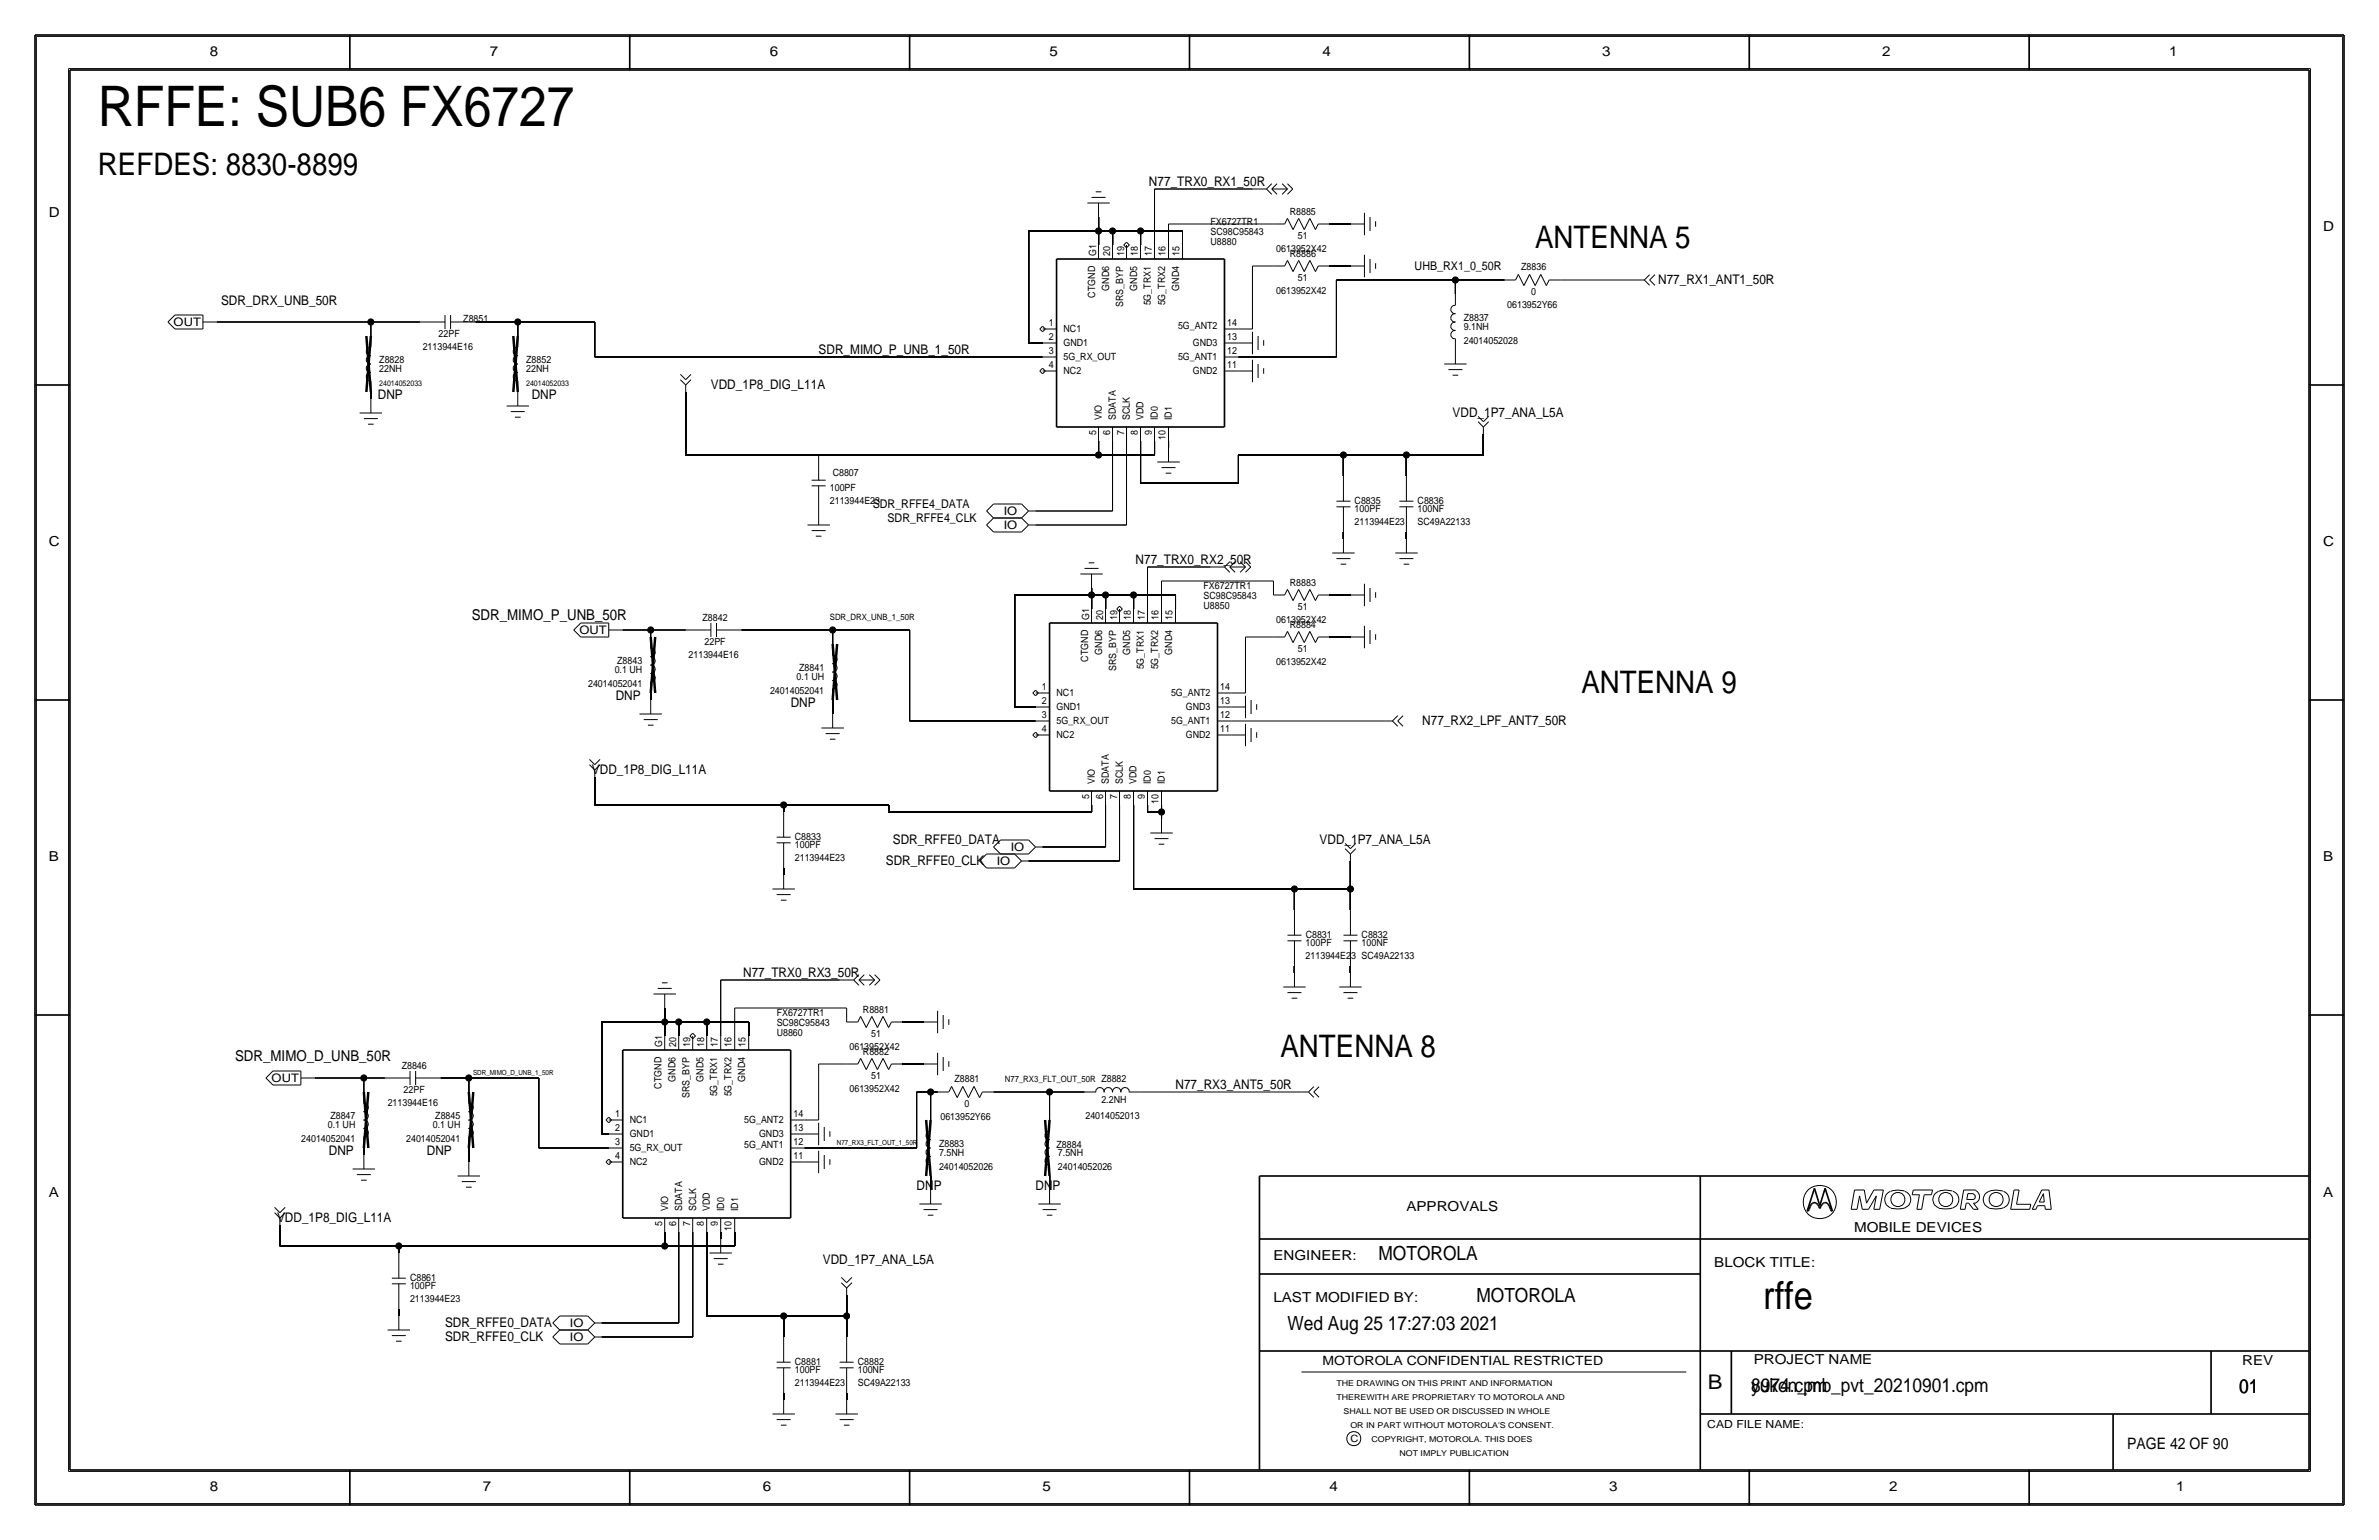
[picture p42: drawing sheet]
<svg xmlns="http://www.w3.org/2000/svg" width="432mm" height="279mm" viewBox="0 0 432 279" stroke-linecap="round" stroke-linejoin="round" font-family="sans-serif">
<defs><g id="words">
<text font-size="10.1" x="17.8" y="22.9">RFFE: SUB6 FX6727</text>
<text font-size="7" x="320" y="237.5">rffe</text>
<g font-size="5.6">
<text x="17.8" y="31.8">REFDES: 8830-8899</text>
<text x="278.6" y="45">ANTENNA 5</text>
<text x="287" y="125.7">ANTENNA 9</text>
<text x="232.4" y="191.8">ANTENNA 8</text>
</g>
<text font-size="3.7" x="310" y="252.1">B</text>
<g font-size="3.5">
<text x="250.2" y="228.6">MOTOROLA</text>
<text x="268" y="236.2">MOTOROLA</text>
<text x="233.7" y="241.3">Wed Aug 25 17:27:03 2021</text>
<text x="317.9" y="252.6">8974.cpm</text>
<text x="317.9" y="252.6">yukon_mb_pvt_20210901.cpm</text>
<text x="406.4" y="252.7">01</text>
</g>
<text font-size="2.9" x="386.1" y="262.9">PAGE 42 OF 90</text>
<g font-size="2.7">
<text x="85.6" y="112.5">SDR_MIMO_P_UNB_50R</text>
<text x="42.7" y="192.5">SDR_MIMO_D_UNB_50R</text>
</g>
<g font-size="2.5">
<text x="38.1" y="10.2">8</text>
<text x="88.9" y="10.2">7</text>
<text x="139.7" y="10.2">6</text>
<text x="190.5" y="10.2">5</text>
<text x="240" y="10.2">4</text>
<text x="290.8" y="10.2">3</text>
<text x="341.6" y="10.2">2</text>
<text x="393.7" y="10.2">1</text>
<text x="8.9" y="39.4">D</text>
<text x="421.6" y="41.9">D</text>
<text x="8.9" y="99.1">C</text>
<text x="421.6" y="99.1">C</text>
<text x="8.9" y="156.2">B</text>
<text x="421.6" y="156.2">B</text>
<text x="8.9" y="217.2">A</text>
<text x="255.3" y="219.7">APPROVALS</text>
<text x="421.6" y="217.2">A</text>
<text x="336.5" y="223.5">MOBILE DEVICES</text>
<text x="231.1" y="228.6">ENGINEER:</text>
<text x="311.1" y="229.9">BLOCK TITLE:</text>
<text x="231.1" y="236.2">LAST MODIFIED BY:</text>
<text x="318.3" y="247.5">PROJECT NAME</text>
<text x="407" y="247.6">REV</text>
<text x="38.1" y="270.5">8</text>
<text x="87.6" y="270.5">7</text>
<text x="138.4" y="270.5">6</text>
<text x="189.2" y="270.5">5</text>
<text x="241.3" y="270.5">4</text>
<text x="292.1" y="270.5">3</text>
<text x="342.9" y="270.5">2</text>
<text x="395" y="270.5">1</text>
</g>
<g font-size="2.4">
<text x="208.5" y="33.8">N77_TRX0_RX1_50R</text>
<text x="301" y="51.6">N77_RX1_ANT1_50R</text>
<text x="40.1" y="55.4">SDR_DRX_UNB_50R</text>
<text x="148.6" y="64.3">SDR_MIMO_P_UNB_1_50R</text>
<text x="129" y="70.6">VDD_1P8_DIG_L11A</text>
<text x="68.6" y="72.4">DNP</text>
<text x="96.5" y="72.4">DNP</text>
<text x="263.7" y="75.7">VDD_1P7_ANA_L5A</text>
<text x="206.1" y="102.4">N77_TRX0_RX2_50R</text>
<text x="111.8" y="127">DNP</text>
<text x="143.5" y="128.3">DNP</text>
<text x="258.2" y="131.6">N77_RX2_LPF_ANT7_50R</text>
<text x="107.4" y="140.5">VDD_1P8_DIG_L11A</text>
<text x="162.1" y="153.2">SDR_RFFE0_DATA</text>
<text x="239.5" y="153.2">VDD_1P7_ANA_L5A</text>
<text x="160.8" y="157">SDR_RFFE0_CLK</text>
<text x="134.9" y="177.3">N77_TRX0_RX3_50R</text>
<text x="213.4" y="197.6">N77_RX3_ANT5_50R</text>
<text x="59.7" y="209.5">DNP</text>
<text x="77.5" y="209.5">DNP</text>
<text x="166.4" y="215.9">DNP</text>
<text x="188" y="215.9">DNP</text>
<text x="50.3" y="221.7">VDD_1P8_DIG_L11A</text>
<text x="149.4" y="229.4">VDD_1P7_ANA_L5A</text>
<text x="80.8" y="243.3">SDR_RFFE0_CLK</text>
<text x="80.8" y="240.8">SDR_RFFE0_DATA</text>
</g>
<text font-size="2.3" x="240" y="247.6">MOTOROLA CONFIDENTIAL RESTRICTED</text>
<g font-size="2.2">
<text x="256.8" y="49">UHB_RX1_0_50R</text>
<text x="158.4" y="92.2">SDR_RFFE4_DATA</text>
<text x="161.1" y="94.7">SDR_RFFE4_CLK</text>
</g>
<g font-size="2.1">
<text x="31.5" y="59.2">OUT</text>
<text x="182.2" y="93.4">IO</text>
<text x="182.2" y="96">IO</text>
<text x="105.2" y="115.1">OUT</text>
<text x="183.4" y="154.4">IO</text>
<text x="180.9" y="156.9">IO</text>
<text x="49.3" y="196.4">OUT</text>
<text x="103.4" y="240.7">IO</text>
<text x="103.4" y="243.3">IO</text>
</g>
<text font-size="2" x="309.9" y="259.1">CAD FILE NAME:</text>
<g font-size="1.8">
<text x="219.7" y="40.8">FX6727TR1</text>
<text x="234.1" y="39">R8885</text>
<text x="198.9" y="46.5" transform="rotate(-90 198.9 46.5)">G1</text>
<text x="201.5" y="46.5" transform="rotate(-90 201.5 46.5)">20</text>
<text x="204" y="46.5" transform="rotate(-90 204 46.5)">19</text>
<text x="206.6" y="46.5" transform="rotate(-90 206.6 46.5)">18</text>
<text x="209" y="46.5" transform="rotate(-90 209 46.5)">17</text>
<text x="211.5" y="46.5" transform="rotate(-90 211.5 46.5)">16</text>
<text x="214.1" y="46.5" transform="rotate(-90 214.1 46.5)">15</text>
<text x="219.7" y="42.6">SC98C95843</text>
<text x="219.7" y="44.4">U8880</text>
<text x="231.7" y="45.7">0613952X42</text>
<text x="234.1" y="46.6">R8886</text>
<text x="235.6" y="43.3">51</text>
<text x="198.8" y="54" transform="rotate(-90 198.8 54)">CTGND</text>
<text x="201.3" y="52.7" transform="rotate(-90 201.3 52.7)">GND6</text>
<text x="206.4" y="52.7" transform="rotate(-90 206.4 52.7)">GND5</text>
<text x="214" y="52.7" transform="rotate(-90 214 52.7)">GND4</text>
<text x="231.7" y="53.3">0613952X42</text>
<text x="235.6" y="50.9">51</text>
<text x="276.1" y="49">Z8836</text>
<text x="277.9" y="53.4">0</text>
<text x="84.1" y="58.4">Z8851</text>
<text x="190.4" y="59.2">1</text>
<text x="203.9" y="55.7" transform="rotate(-90 203.9 55.7)">SRS_BYP</text>
<text x="208.9" y="55.4" transform="rotate(-90 208.9 55.4)">5G_TRX1</text>
<text x="211.5" y="55.4" transform="rotate(-90 211.5 55.4)">5G_TRX2</text>
<text x="213.8" y="59.7">5G_ANT2</text>
<text x="222.8" y="59.2">14</text>
<text x="265.7" y="58.2">Z8837</text>
<text x="265.7" y="59.9">9.1NH</text>
<text x="273.6" y="55.9">0613952Y66</text>
<text x="68.8" y="65.8">Z8828</text>
<text x="76.7" y="63.5">2113944E16</text>
<text x="79.6" y="61.2">22PF</text>
<text x="95.5" y="65.8">Z8852</text>
<text x="190.4" y="64.2">3</text>
<text x="190.4" y="61.7">2</text>
<text x="193" y="65.4">5G_RX_OUT</text>
<text x="193" y="60.3">NC1</text>
<text x="193" y="62.8">GND1</text>
<text x="213.8" y="65.4">5G_ANT1</text>
<text x="216.5" y="62.8">GND3</text>
<text x="222.8" y="64.2">12</text>
<text x="222.8" y="61.8">13</text>
<text x="265.7" y="62.5">24014052028</text>
<text x="68.8" y="67.6">22NH</text>
<text x="95.5" y="67.6">22NH</text>
<text x="190.4" y="66.8">4</text>
<text x="193" y="67.9">NC2</text>
<text x="216.5" y="67.9">GND2</text>
<text x="222.8" y="66.8">11</text>
<text x="200" y="76.2" transform="rotate(-90 200 76.2)">VIO</text>
<text x="202.5" y="76.2" transform="rotate(-90 202.5 76.2)">SDATA</text>
<text x="205.1" y="76.2" transform="rotate(-90 205.1 76.2)">SCLK</text>
<text x="207.6" y="76.2" transform="rotate(-90 207.6 76.2)">VDD</text>
<text x="210.2" y="76.2" transform="rotate(-90 210.2 76.2)">ID0</text>
<text x="212.7" y="76.2" transform="rotate(-90 212.7 76.2)">ID1</text>
<text x="198.9" y="78.9" transform="rotate(-90 198.9 78.9)">5</text>
<text x="201.5" y="78.9" transform="rotate(-90 201.5 78.9)">6</text>
<text x="204" y="78.9" transform="rotate(-90 204 78.9)">7</text>
<text x="206.5" y="78.9" transform="rotate(-90 206.5 78.9)">8</text>
<text x="209" y="78.9" transform="rotate(-90 209 78.9)">9</text>
<text x="211.5" y="79.8" transform="rotate(-90 211.5 79.8)">10</text>
<text x="150.6" y="89.2">100PF</text>
<text x="151.1" y="86.4">C8807</text>
<text x="150.6" y="91.4">2113944E23</text>
<text x="245.9" y="93">100PF</text>
<text x="245.9" y="95.3">2113944E23</text>
<text x="245.9" y="91.4">C8835</text>
<text x="257.3" y="93">100NF</text>
<text x="257.3" y="95.2">SC49A22133</text>
<text x="257.3" y="91.4">C8836</text>
<text x="218.4" y="106.8">FX6727TR1</text>
<text x="234.1" y="106.3">R8883</text>
<text x="127.5" y="112.7">Z8842</text>
<text x="197.7" y="112.5" transform="rotate(-90 197.7 112.5)">G1</text>
<text x="200.2" y="112.5" transform="rotate(-90 200.2 112.5)">20</text>
<text x="202.7" y="112.5" transform="rotate(-90 202.7 112.5)">19</text>
<text x="205.3" y="112.5" transform="rotate(-90 205.3 112.5)">18</text>
<text x="207.8" y="112.5" transform="rotate(-90 207.8 112.5)">17</text>
<text x="210.3" y="112.5" transform="rotate(-90 210.3 112.5)">16</text>
<text x="212.8" y="112.5" transform="rotate(-90 212.8 112.5)">15</text>
<text x="218.4" y="108.7">SC98C95843</text>
<text x="218.4" y="110.5">U8850</text>
<text x="231.7" y="113">0613952X42</text>
<text x="234.1" y="113.9">R8884</text>
<text x="235.6" y="110.6">51</text>
<text x="125" y="119.4">2113944E16</text>
<text x="127.9" y="117.1">22PF</text>
<text x="200.1" y="118.8" transform="rotate(-90 200.1 118.8)">GND6</text>
<text x="205.1" y="118.8" transform="rotate(-90 205.1 118.8)">GND5</text>
<text x="212.7" y="118.8" transform="rotate(-90 212.7 118.8)">GND4</text>
<text x="235.6" y="118.2">51</text>
<text x="106.7" y="124.7">24014052041</text>
<text x="111.6" y="122.2">0.1 UH</text>
<text x="112" y="120.4">Z8843</text>
<text x="139.8" y="126">24014052041</text>
<text x="144.6" y="123.4">0.1 UH</text>
<text x="145" y="121.7">Z8841</text>
<text x="189.1" y="125.3">1</text>
<text x="197.5" y="120" transform="rotate(-90 197.5 120)">CTGND</text>
<text x="202.6" y="121.7" transform="rotate(-90 202.6 121.7)">SRS_BYP</text>
<text x="207.6" y="121.5" transform="rotate(-90 207.6 121.5)">5G_TRX1</text>
<text x="210.2" y="121.5" transform="rotate(-90 210.2 121.5)">5G_TRX2</text>
<text x="221.5" y="125.2">14</text>
<text x="231.7" y="120.7">0613952X42</text>
<text x="189.1" y="130.3">3</text>
<text x="189.1" y="127.8">2</text>
<text x="191.8" y="126.3">NC1</text>
<text x="191.8" y="128.8">GND1</text>
<text x="191.8" y="131.4">5G_RX_OUT</text>
<text x="212.6" y="126.3">5G_ANT2</text>
<text x="212.6" y="131.4">5G_ANT1</text>
<text x="215.2" y="128.8">GND3</text>
<text x="221.5" y="130.3">12</text>
<text x="221.5" y="127.8">13</text>
<text x="189.1" y="132.8">4</text>
<text x="191.8" y="134">NC2</text>
<text x="215.2" y="134">GND2</text>
<text x="221.5" y="132.8">11</text>
<text x="198.7" y="142.2" transform="rotate(-90 198.7 142.2)">VIO</text>
<text x="201.3" y="142.2" transform="rotate(-90 201.3 142.2)">SDATA</text>
<text x="203.8" y="142.2" transform="rotate(-90 203.8 142.2)">SCLK</text>
<text x="206.3" y="142.2" transform="rotate(-90 206.3 142.2)">VDD</text>
<text x="208.9" y="142.2" transform="rotate(-90 208.9 142.2)">ID0</text>
<text x="211.4" y="142.2" transform="rotate(-90 211.4 142.2)">ID1</text>
<text x="197.7" y="144.9" transform="rotate(-90 197.7 144.9)">5</text>
<text x="200.2" y="144.9" transform="rotate(-90 200.2 144.9)">6</text>
<text x="202.7" y="144.9" transform="rotate(-90 202.7 144.9)">7</text>
<text x="205.2" y="144.9" transform="rotate(-90 205.2 144.9)">8</text>
<text x="207.8" y="144.9" transform="rotate(-90 207.8 144.9)">9</text>
<text x="210.3" y="145.8" transform="rotate(-90 210.3 145.8)">10</text>
<text x="144.3" y="153.9">100PF</text>
<text x="144.3" y="152.4">C8833</text>
<text x="144.3" y="156.2">2113944E23</text>
<text x="237" y="174">2113944E23 SC49A22133</text>
<text x="237" y="171.7">100PF</text>
<text x="237" y="170.2">C8831</text>
<text x="247.1" y="171.7">100NF</text>
<text x="247.1" y="170.2">C8832</text>
<text x="141" y="184.3">FX6727TR1</text>
<text x="156.6" y="183.8">R8881</text>
<text x="120.2" y="190" transform="rotate(-90 120.2 190)">G1</text>
<text x="122.7" y="190" transform="rotate(-90 122.7 190)">20</text>
<text x="125.3" y="190" transform="rotate(-90 125.3 190)">19</text>
<text x="127.8" y="190" transform="rotate(-90 127.8 190)">18</text>
<text x="130.3" y="190" transform="rotate(-90 130.3 190)">17</text>
<text x="132.8" y="190" transform="rotate(-90 132.8 190)">16</text>
<text x="135.3" y="190" transform="rotate(-90 135.3 190)">15</text>
<text x="141" y="186.1">SC98C95843</text>
<text x="141" y="188">U8860</text>
<text x="154.2" y="190.5">0613952X42</text>
<text x="156.6" y="191.4">R8882</text>
<text x="158.1" y="188.1">51</text>
<text x="72.9" y="194">Z8846</text>
<text x="120" y="197.5" transform="rotate(-90 120 197.5)">CTGND</text>
<text x="122.6" y="196.2" transform="rotate(-90 122.6 196.2)">GND6</text>
<text x="127.7" y="196.2" transform="rotate(-90 127.7 196.2)">GND5</text>
<text x="135.3" y="196.2" transform="rotate(-90 135.3 196.2)">GND4</text>
<text x="158.1" y="195.7">51</text>
<text x="173.2" y="196.3">Z8881</text>
<text x="199.9" y="196.3">Z8882</text>
<text x="60" y="203">Z8847</text>
<text x="70.4" y="200.7">2113944E16</text>
<text x="73.3" y="198.4">22PF</text>
<text x="79" y="203">Z8845</text>
<text x="111.6" y="202.7">1</text>
<text x="114.3" y="203.8">NC1</text>
<text x="125.1" y="199.2" transform="rotate(-90 125.1 199.2)">SRS_BYP</text>
<text x="130.1" y="198.9" transform="rotate(-90 130.1 198.9)">5G_TRX1</text>
<text x="132.7" y="198.9" transform="rotate(-90 132.7 198.9)">5G_TRX2</text>
<text x="135.1" y="203.8">5G_ANT2</text>
<text x="144" y="202.7">14</text>
<text x="154.2" y="198.1">0613952X42</text>
<text x="170.7" y="203.2">0613952Y66</text>
<text x="175.1" y="200.8">0</text>
<text x="197" y="202.9">24014052013</text>
<text x="199.9" y="200.2">2.2NH</text>
<text x="54.7" y="207.3">24014052041</text>
<text x="59.5" y="204.7">0.1 UH</text>
<text x="73.7" y="207.3">24014052041</text>
<text x="78.6" y="204.7">0.1 UH</text>
<text x="111.6" y="207.7">3</text>
<text x="111.6" y="205.2">2</text>
<text x="114.3" y="208.9">5G_RX_OUT</text>
<text x="114.3" y="206.3">GND1</text>
<text x="135.1" y="208.3">5G_ANT1</text>
<text x="137.8" y="206.3">GND3</text>
<text x="144" y="207.7">12</text>
<text x="144" y="205.3">13</text>
<text x="170.4" y="208.1">Z8883</text>
<text x="170.4" y="209.8">7.5NH</text>
<text x="191.8" y="208.3">Z8884</text>
<text x="192" y="209.8">7.5NH</text>
<text x="111.6" y="210.3">4</text>
<text x="114.3" y="211.4">NC2</text>
<text x="137.8" y="211.4">GND2</text>
<text x="144" y="210.3">11</text>
<text x="170.4" y="212.3">24014052026</text>
<text x="192" y="212.3">24014052026</text>
<text x="121.3" y="219.7" transform="rotate(-90 121.3 219.7)">VIO</text>
<text x="123.8" y="219.7" transform="rotate(-90 123.8 219.7)">SDATA</text>
<text x="126.3" y="219.7" transform="rotate(-90 126.3 219.7)">SCLK</text>
<text x="128.8" y="219.7" transform="rotate(-90 128.8 219.7)">VDD</text>
<text x="131.4" y="219.7" transform="rotate(-90 131.4 219.7)">ID0</text>
<text x="134" y="219.7" transform="rotate(-90 134 219.7)">ID1</text>
<text x="120.2" y="222.4" transform="rotate(-90 120.2 222.4)">5</text>
<text x="122.7" y="222.4" transform="rotate(-90 122.7 222.4)">6</text>
<text x="125.3" y="222.4" transform="rotate(-90 125.3 222.4)">7</text>
<text x="127.8" y="222.4" transform="rotate(-90 127.8 222.4)">8</text>
<text x="130.3" y="222.4" transform="rotate(-90 130.3 222.4)">9</text>
<text x="132.8" y="223.3" transform="rotate(-90 132.8 223.3)">10</text>
<text x="74.4" y="233.9">100PF</text>
<text x="74.4" y="232.4">C8861</text>
<text x="74.4" y="236.2">2113944E23</text>
<text x="144.3" y="249.2">100PF</text>
<text x="144.3" y="251.5">2113944E23</text>
<text x="144.3" y="247.7">C8881</text>
<text x="155.7" y="249.2">100NF</text>
<text x="155.7" y="251.5">SC49A22133</text>
<text x="155.7" y="247.7">C8882</text>
<text x="245.1" y="261.6">C</text>
</g>
<g font-size="1.6">
<text x="150.6" y="112.5">SDR_DRX_UNB_1_50R</text>
<text x="182.4" y="196.3">N77_RX3_FLT_OUT_50R</text>
</g>
<g font-size="1.5">
<text x="242.6" y="251.5">THE DRAWING ON THIS PRINT AND INFORMATION</text>
<text x="242.6" y="254">THEREWITH ARE PROPRIETARY TO MOTOROLA AND</text>
<text x="243.8" y="256.5">SHALL NOT BE USED OR DISCUSSED IN WHOLE</text>
<text x="245.1" y="259.1">OR IN PART WITHOUT MOTOROLA'S CONSENT.</text>
<text x="248.9" y="261.6">COPYRIGHT, MOTOROLA. THIS DOES</text>
<text x="254" y="264.2">NOT IMPLY PUBLICATION</text>
</g>
<g font-size="1.4">
<text x="68.8" y="70.1">24014052033</text>
<text x="95.5" y="70.1">24014052033</text>
</g>
<g font-size="1.3">
<text x="85.9" y="195.1">SDR_MIMO_D_UNB_1_50R</text>
<text x="151.9" y="207.8">N77_RX3_FLT_OUT_1_50R</text>
</g>
</g></defs>
<!-- layer: Nets -->
<g fill="none" stroke="#000" stroke-width=".18">
<path d="M199.4 39.4v2.5zM209.5 34.3v10.1zM209.5 34.3h17.8zM39.4 58.4h27.9zM67.3 58.4v2.6zM67.3 58.4h8.9zM86.4 58.4h7.6zM94 58.4v2.6zM94 58.4h13.9zM107.9 58.4v6.4zM186.7 41.9v20.3zM186.7 41.9h12.7z"/>
<path d="M199.4 41.9v2.5zM199.4 41.9h2.5zM201.9 41.9h5.1zM201.9 41.9v2.5zM207 41.9v2.5zM207 41.9h7.6zM212.1 40.6v3.8zM212.1 40.6h19zM214.6 41.9v2.5zM224.8 59.7h2.5zM227.3 48.3v11.4zM227.3 48.3h3.8z"/>
<path d="M241.3 48.3h3.8zM241.3 40.6h3.8zM242.6 50.8v14zM242.6 50.8h21.6zM264.2 50.8v2.5zM264.2 50.8h8.8zM283.2 50.8h14zM67.3 71.1v1.3zM107.9 64.8h81.3zM124.5 71.1v11.4zM186.7 62.2h2.5zM224.8 64.8h17.8z"/>
<path d="M269.2 78.7v3.8zM124.5 82.5h24.1zM148.6 82.5h50.8zM188 95.2h16.5zM188 92.7h13.9zM199.4 82.5h10.1zM199.4 80v2.5zM201.9 80v12.7zM204.5 80v15.2zM207 80v7.6zM207 87.6h17.8zM209.5 80v2.5z"/>
<path d="M212.1 80v1.3zM224.8 82.6v5zM224.8 82.5h19zM243.8 96.5v1.3zM243.8 82.5v3.9zM243.8 82.5h11.5zM255.3 96.5v1.3zM255.3 82.5v3.9zM255.3 82.5h13.9zM113 114.3h5.1zM118.1 114.3v1.3zM118.1 114.3h6.4z"/>
<path d="M134.6 114.3h16.5zM151.1 114.3v2.5zM151.1 114.3h14zM165.1 114.3v16.5zM184.1 108v20.3zM184.1 107.9h14zM198.1 108v2.5zM198.1 106.7v1.2zM198.1 107.9h2.6zM200.7 108v2.5zM200.7 107.9h5zM205.7 107.9h7.7z"/>
<path d="M205.7 108v2.5zM208.3 102.9v7.6zM208.3 102.9h11.4zM210.8 105.4v5.1zM210.8 105.4h20.3zM213.4 108v2.5zM226.1 115.6v10.1zM226.1 115.6h5zM231.1 105.4v2.5zM241.3 115.6h3.8zM241.3 107.9h3.8zM118.1 125.7v1.3z"/>
<path d="M151.1 127v2.5zM165.1 130.8h22.9zM184.1 128.3h3.9zM223.5 130.8h28zM223.5 125.7h2.6zM107.9 141v5zM108 146h34.2zM142.2 157.5v1.2zM142.2 146.1v1.2zM142.2 146h19.1zM161.3 146v1.3zM161.3 147.3h36.8z"/>
<path d="M186.7 156.2h16.5zM189.2 153.7h11.5zM198.1 146.1v1.2zM200.7 146v7.7zM203.2 146v10.2zM205.7 146v15.3zM208.3 147.3h2.5zM208.3 146v1.3zM210.8 147.3v1.3zM210.8 146v1.3zM245.1 156.2v5.1zM130.8 177.8v10.2z"/>
<path d="M130.8 177.8h21.6zM205.7 161.3h29.3zM234.9 161.3h10.2zM234.9 175.3v1.2zM234.9 161.3v3.8zM245.1 175.3v1.2zM245.1 161.3v3.8zM57.1 195.6h8.9zM66 195.6v2.5zM66 195.6h3.8zM80 195.6h5.1zM85.1 195.6v2.5z"/>
<path d="M85.1 195.6h12.7zM97.8 195.6v12.7zM109.2 185.4v20.3zM109.2 185.4h11.5zM120.6 185.4v2.6zM120.6 182.9v2.5zM120.6 185.4h2.6zM123.2 185.4v2.6zM123.2 185.4h5.1zM128.3 185.4v2.6zM128.3 185.4h7.6zM133.3 182.9v5.1z"/>
<path d="M133.3 182.9h20.4zM135.9 185.4v2.6zM148.6 193h5.1zM148.6 193v10.2zM153.7 182.9v2.5zM163.8 185.4h3.8zM163.8 193h3.8zM166.4 198.1v10.2zM166.4 198.1h2.5zM168.9 198.1v5.1zM168.9 198.1h1.3zM180.3 198.1h10.2z"/>
<path d="M190.5 198.1v5.1zM190.5 198.1h6.3zM207 198.1h29.2zM66 208.3v1.2zM85.1 208.3v2.5zM97.8 208.3h12.7zM109.2 205.7h1.3zM146 208.3h20.4zM146.1 203.2h2.5zM168.9 213.4v2.5zM190.5 213.4v2.5zM50.8 226.1h21.6z"/>
<path d="M50.8 222.3v3.8zM72.4 237.5v1.3zM72.4 226.1v1.2zM72.4 226.1h48.2zM120.6 223.5v2.6zM120.6 226.1h12.7zM123.2 223.5v16.5zM125.7 223.5v19.1zM128.3 238.8h13.9zM128.3 223.5v15.3zM130.8 223.5v1.3zM133.3 223.5v2.6z"/>
<path d="M142.2 238.8v3.8zM142.2 238.8h11.5zM153.7 238.8v3.8zM153.7 235v3.8zM109.2 240h14zM109.2 242.6h16.5zM142.2 252.7v1.3zM153.7 252.7v1.3z"/>
</g>
<g fill="#000" stroke="#000" stroke-width=".18">
<circle cx="67.3" cy="58.4" r=".56"/>
<circle cx="94" cy="58.4" r=".56"/>
<circle cx="199.4" cy="41.9" r=".56"/>
<circle cx="201.9" cy="41.9" r=".56"/>
<circle cx="207" cy="41.9" r=".56"/>
<circle cx="264.2" cy="50.8" r=".56"/>
<circle cx="199.4" cy="82.5" r=".56"/>
<circle cx="243.8" cy="82.5" r=".56"/>
<circle cx="255.3" cy="82.5" r=".56"/>
<circle cx="118.1" cy="114.3" r=".56"/>
<circle cx="151.1" cy="114.3" r=".56"/>
<circle cx="198.1" cy="107.9" r=".56"/>
<circle cx="200.7" cy="107.9" r=".56"/>
<circle cx="205.7" cy="107.9" r=".56"/>
<circle cx="142.2" cy="146" r=".56"/>
<circle cx="210.8" cy="147.3" r=".56"/>
<circle cx="235" cy="161.3" r=".56"/>
<circle cx="245.1" cy="161.3" r=".56"/>
<circle cx="66" cy="195.6" r=".56"/>
<circle cx="85.1" cy="195.6" r=".56"/>
<circle cx="120.6" cy="185.4" r=".56"/>
<circle cx="123.2" cy="185.4" r=".56"/>
<circle cx="128.3" cy="185.4" r=".56"/>
<circle cx="168.9" cy="198.1" r=".56"/>
<circle cx="190.5" cy="198.1" r=".56"/>
<circle cx="72.4" cy="226.1" r=".56"/>
<circle cx="120.6" cy="226.1" r=".56"/>
<circle cx="142.2" cy="238.8" r=".56"/>
<circle cx="153.7" cy="238.8" r=".56"/>
</g>
<!-- layer: Components -->
<g fill="none" stroke="#000" stroke-width=".18">
<path d="M197.4 36.8h4zM198.1 35.8h2.6zM198.9 34.8h1zM199.4 36.8v2.6zM227.3 34.3h2.6zM229.9 34.3l.9-1zM229.9 34.3l.9 1zM230.8 34.3h2.9zM230.8 34.3l1 1zM231.8 33.3l-1 1zM232.7 33.3l1 1zM233.7 33.3l.9 1z"/>
<path d="M233.7 34.3l-1 1zM233.7 39.6l-.5 1zM233.7 39.6l1 2.1zM234.6 34.3l-.9 1zM235.7 39.6l-1 2.1zM235.7 39.6l1 2.1zM237.7 39.6l-1 2.1zM237.7 39.6l1.1 2.1zM247.6 38.6v4.1zM248.7 39.4v2.5zM30.5 58.4l1.3 1.3zM31.7 57.2l-1.2 1.2z"/>
<path d="M31.8 57.2h5zM31.8 59.7h5zM36.8 58.4h2.6zM36.8 57.2v2.5zM76.2 58.4h4.6zM80.8 57.2v2.5zM81.8 58.4h4.6zM81.8 57.2v2.5zM188.7 59.7l.5-.5zM188.7 59.7l.5 .5zM189.2 59.7h2.6zM189.2 59.2l.5 .5z"/>
<path d="M189.7 59.7l-.5 .5zM199.4 44.4v2.6zM201.9 44.4v2.6zM204 44.4l.5-.5zM204 44.5l.5 .5zM204.5 44.4v2.6zM204.5 43.9l.5 .5zM205 44.4l-.5 .6zM207 44.4v2.6zM209.5 44.4v2.6zM212.1 44.4v2.6zM214.6 44.4v2.6z"/>
<path d="M222.3 59.7h2.5zM231.1 40.6h2.1zM231.1 48.3h2.1zM233.7 47.2l-.5 1.1zM233.7 47.2l1 2.1zM235.7 47.2l-1 2.1zM235.7 47.2l1 2.1zM237.7 47.2l-1 2.1zM237.7 47.2l1.1 2.1zM239.3 40.6l-.5 1.1zM239.3 48.3l-.5 1zM239.3 40.6h2z"/>
<path d="M239.3 48.3h2zM245.1 40.6h2.5zM245.1 48.3h2.5zM247.6 46.2v4.1zM248.7 47v2.5zM249.7 40.1v1zM249.7 47.8v1zM264.2 53.3v2.1zM264.2 55.4a.74 .74 0 0 0-.9 .8 .74 .74 0 0 0 .9 .7M264.2 58.5a.74 .74 0 0 0-.9 .7 .74 .74 0 0 0 .9 .7M264.2 60a.74 .74 0 0 0-.9 .7 .74 .74 0 0 0 .9 .8M264.2 56.9a.74 .74 0 0 0-.9 .8 .74 .74 0 0 0 .9 .7"/>
<path d="M273.1 50.8h2zM275.6 49.8l-.5 1zM275.6 49.8l1 2zM277.6 49.8l-1 2zM277.6 49.8l1 2zM279.7 49.8l1 2zM279.7 49.8l-1.1 2zM281.2 50.8l-.5 1zM281.2 50.8h2zM297.2 50.8h1.2zM298.4 50.8l1 1zM298.5 50.8l.9-1z"/>
<path d="M299.4 50.8l1 1zM300.4 49.8l-1 1zM65.3 74.9h4zM66 75.9h2.6zM66.8 77h1zM67.3 72.4v2.5zM67.3 69.1v2zM67.3 61v2zM67.3 63a.74 .74 0 0 0-.8 .8 .74 .74 0 0 0 .8 .7M67.3 66.1a.74 .74 0 0 0-.8 .7 .74 .74 0 0 0 .8 .8M67.3 67.6a.74 .74 0 0 0-.8 .8 .74 .74 0 0 0 .8 .7M67.3 64.6a.74 .74 0 0 0-.8 .7 .74 .74 0 0 0 .8 .7"/>
<path d="M91.9 73.7h4.1zM92.7 74.7h2.5zM93.5 75.7h1zM94 69.1v2zM94 61v2zM94 71.1v2.6zM94 63a.74 .74 0 0 0-.9 .8 .74 .74 0 0 0 .9 .7M94 66.1a.74 .74 0 0 0-.9 .7 .74 .74 0 0 0 .9 .8M94 67.6a.74 .74 0 0 0-.9 .8 .74 .74 0 0 0 .9 .7M94 64.6a.74 .74 0 0 0-.9 .7 .74 .74 0 0 0 .9 .7M123.5 67.9l1 1zM123.5 68.9l1 .9z"/>
<path d="M124.5 68.9l.9-1zM124.5 69.8l.9-.9zM124.5 69.8v1.3zM188.7 67.3l.5-.5zM188.7 67.3l.5 .5zM189.2 64.8h2.6zM189.2 62.2h2.6zM189.2 67.3h2.6zM189.2 66.8l.5 .5zM189.7 67.3l-.5 .5zM199.4 77.5v2.5zM201.9 77.5v2.5z"/>
<path d="M204.5 77.5v2.5zM207 77.5v2.5zM209.5 77.5v2.5zM212.1 77.5v2.5zM222.3 64.8h2.5zM222.3 62.2h2.5zM222.3 67.3h2.5zM224.8 67.3h2.5zM224.8 62.2h2.5zM227.3 65.3v4zM227.3 60.2v4.1zM228.3 66v2.6z"/>
<path d="M228.3 61v2.5zM229.4 66.8v1zM229.4 61.7v1zM262.1 66h4.1zM262.9 67.1h2.5zM263.7 68.1h1zM264.2 63.5v2.5zM264.2 61.5v2zM268.3 75.5l.9 1zM268.3 76.5l.9 1zM269.2 76.5l1-1zM269.2 77.5l1-1z"/>
<path d="M269.2 77.5v1.2zM146.6 95.2h4zM147.3 96.3h2.6zM147.3 87.1h2.6zM147.3 88.1h2.6zM148.1 97.3h1zM148.6 92.7v2.5zM148.6 88.1v4.6zM148.6 82.6v4.5zM179.1 92.7l1.2 1.3zM179.1 95.2l1.2 1.3zM180.3 94h5.1z"/>
<path d="M180.3 91.4h5.1zM180.3 96.5h5.1zM180.3 91.4l-1.2 1.3zM180.3 94l-1.2 1.3zM185.4 91.4l1.3 1.3zM185.4 94l1.3 1.3zM186.7 92.7h1.3zM186.7 92.7l-1.3 1.3zM186.7 95.2h1.3zM186.7 95.2l-1.3 1.3zM210.1 83.8h4zM210.8 84.8h2.6z"/>
<path d="M211.6 85.9h1zM212.1 81.3v2.5zM242.6 91.9h2.5zM242.6 90.9h2.5zM243.8 97.8v2.5zM243.8 91.9v4.6zM243.8 86.4v4.5zM254 91.9h2.5zM254 90.9h2.5zM255.3 97.8v2.5zM255.3 91.9v4.6zM255.3 86.4v4.5z"/>
<path d="M104.1 114.3l1.3 1.3zM105.4 113l-1.3 1.3zM105.4 113h5.1zM105.4 115.6h5.1zM110.5 114.3h2.5zM110.5 113v2.6zM118.1 117.7a.75 .75 0 0 1 .8 .7 .75 .75 0 0 1-.8 .7M118.1 119.2a.75 .75 0 0 1 .8 .7 .75 .75 0 0 1-.8 .8M118.1 115.6v2zM124.5 114.3h4.5zM129 113v2.6zM130 114.3h4.6z"/>
<path d="M130 113v2.6zM151.1 118.9a.75 .75 0 0 1 .8 .8 .75 .75 0 0 1-.8 .7M151.1 116.8v2.1zM196.1 104.1h4.1zM196.8 103.1h2.6zM197.6 102.1h1zM198.1 104.1v2.6zM198.1 110.5v2.5zM200.7 110.5v2.5zM202.7 110.5l.5-.5zM202.7 110.5l.5 .5zM203.2 110.5v2.5z"/>
<path d="M203.2 110l.5 .5zM203.7 110.5l-.5 .5zM205.7 110.5v2.5zM208.3 110.5v2.5zM210.8 110.5v2.5zM213.4 110.5v2.5zM219.7 102.9h2.5zM222.2 102.9l1-1zM222.3 102.9l.9 .9zM223.2 102.9l1 .9zM223.2 102.9l1-1zM223.2 102.9h2.9z"/>
<path d="M225.1 101.9l1 1zM225.1 103.8l1-.9zM226.1 103.8l.9-.9zM226.1 101.9l.9 1zM231.1 115.6h2.1zM231.1 107.9h2.1zM233.7 114.6l-.5 1zM233.7 106.9l-.5 1zM233.7 114.6l1 2zM233.7 106.9l1 2.1zM235.7 114.6l-1 2zM235.7 114.6l1 2z"/>
<path d="M235.7 106.9l-1 2.1zM235.7 106.9l1 2.1zM237.7 114.6l-1 2zM237.7 106.9l-1 2.1zM237.7 114.6l1.1 2zM237.7 106.9l1.1 2.1zM239.3 115.6l-.5 1zM239.3 108l-.5 1zM239.3 115.6h2zM239.3 107.9h2zM241.8 100.3h4.1zM242.6 101.3h2.5z"/>
<path d="M243.3 102.4h1zM245.1 107.9h2.5zM245.1 115.6h2.5zM247.6 105.9v4.1zM247.6 113.5v4.1zM248.7 106.7v2.5zM248.7 114.3v2.5zM249.7 107.4v1.1zM249.7 115.1v1zM253.2 100.3h4.1zM254 101.3h2.5zM254.8 102.4h1z"/>
<path d="M107 137.8l1 .9zM107 138.7l1 1zM107.9 138.7l1-.9zM107.9 139.7l1-1zM107.9 139.7v1.3zM116.1 129.5h4zM116.8 130.6h2.6zM117.6 131.6h1zM118.1 120.7a.75 .75 0 0 1 .8 .7 .75 .75 0 0 1-.8 .8M118.1 122.2a.75 .75 0 0 1 .8 .8 .75 .75 0 0 1-.8 .7M118.1 127v2.5zM118.1 123.7v2z"/>
<path d="M149.1 132.1h4.1zM149.9 133.1h2.5zM150.6 134.1h1zM151.1 122a.75 .75 0 0 1 .8 .7 .75 .75 0 0 1-.8 .7M151.1 123.5a.75 .75 0 0 1 .8 .7 .75 .75 0 0 1-.8 .8M151.1 120.4a.75 .75 0 0 1 .8 .8 .75 .75 0 0 1-.8 .7M151.1 129.5v2.6zM151.1 125v2zM187.5 125.7l.5-.5zM187.5 133.3l.5-.5zM187.5 125.7l.5 .5zM187.5 133.4l.5 .5z"/>
<path d="M188 130.8h2.5zM188 128.3h2.5zM188 125.7h2.5zM188 133.3h2.5zM188 125.2l.5 .5zM188 132.8l.5 .5zM188.5 125.7l-.5 .5zM188.5 133.3l-.5 .6zM221 130.8h2.5zM221 128.3h2.5zM221 125.7h2.5zM221 133.3h2.5z"/>
<path d="M223.5 133.3h2.6zM223.5 128.3h2.6zM226.1 131.3v4.1zM226.1 126.2v4.1zM227.1 132.1v2.5zM227.1 127v2.5zM228.1 132.8v1.1zM228.1 127.8v1zM251.5 130.8h1.2zM252.7 130.8l1 1zM253.7 130.8l1 1zM253.7 129.8l-1 1z"/>
<path d="M254.7 129.8l-1 1zM141 151.9h2.5zM141 152.9h2.5zM142.2 158.8v2.5zM142.2 152.9v4.6zM142.2 147.3v4.6zM177.8 156.2l1.3 1.3zM179.1 157.5h5zM179.1 154.9h5zM179.1 154.9l-1.3 1.3zM180.3 153.7l1.3 1.2zM181.6 152.4l-1.3 1.3z"/>
<path d="M181.6 154.9h5.1zM181.6 152.4h5.1zM184.1 154.9l1.3 1.3zM185.4 156.2h1.3zM185.4 156.2l-1.3 1.3zM186.7 152.4l1.3 1.3zM188 153.7h1.2zM188 153.7l-1.3 1.2zM198.1 143.5v2.5zM200.7 143.5v2.5zM203.2 143.5v2.5zM205.7 143.5v2.5z"/>
<path d="M208.3 143.5v2.5zM208.8 151.1h4.1zM209.6 152.1h2.5zM210.3 153.2h1zM210.8 148.6v2.5zM210.8 143.5v2.5zM244.1 153l1 1zM244.1 154l1 .9zM245.1 154l1-1zM245.1 154.9l1-.9zM245.1 154.9v1.3zM119.4 179.3h2.5z"/>
<path d="M120.1 178.3h1.1zM140.2 161.3h4.1zM141 162.3h2.5zM141.7 163.3h1zM152.4 177.8h2.5zM154.9 177.8l1 1zM154.9 177.8l1-1zM155.9 177.8l1 1zM155.9 177.8l1-1zM155.9 177.8h2.9zM157.8 176.8l.9 1zM157.8 178.8l1-1z"/>
<path d="M158.7 176.8l1 1zM158.7 178.8l1-1zM232.9 179.1h4.1zM233.7 169.7h2.5zM233.7 170.7h2.5zM234.9 170.7v4.6zM234.9 165.1v4.6zM234.9 176.5v2.6zM243.1 179.1h4zM243.8 170.7h2.6zM243.8 169.7h2.6zM245.1 170.7v4.6z"/>
<path d="M245.1 165.1v4.6zM245.1 176.5v2.6zM48.3 195.6l1.2 1.2zM49.5 194.3l-1.2 1.3zM49.5 194.3h5.1zM49.5 196.8h5.1zM54.6 195.6h2.6zM54.6 194.3v2.5zM66 198.1v2.1zM69.8 195.6h4.6zM74.4 194.3v2.6zM75.4 195.6h4.6z"/>
<path d="M75.4 194.3v2.5zM85.1 198.1v2.1zM118.6 180.3h4.1zM120.6 180.3v2.6zM120.6 188v2.5zM123.2 188v2.5zM125.2 188l.5-.5zM125.2 188l.5 .5zM125.7 188v2.5zM125.7 187.5l.5 .5zM126.2 188l-.5 .5zM128.3 188v2.5z"/>
<path d="M130.8 188v2.5zM133.3 188v2.5zM135.9 188v2.5zM153.7 185.4h2zM153.7 193h2zM156.2 184.4l-.5 1zM156.2 192l-.5 1zM156.2 184.4l1 2zM156.2 192l1 2.1zM158.2 184.4l-1 2zM158.2 184.4l1.1 2zM158.2 192l-1 2.1z"/>
<path d="M158.2 192l1.1 2.1zM160.3 184.4l-1 2zM160.3 192l-1 2.1zM160.3 184.4l1 2zM160.3 192l1 2.1zM161.8 185.4l-.5 1zM161.8 193l-.5 1.1zM161.8 185.4h2zM161.8 193h2zM167.6 193h2.6zM167.6 185.4h2.6zM170.2 191v4.1z"/>
<path d="M170.2 183.4v4.1zM170.2 198.1h2zM171.2 191.8v2.5zM171.2 184.1v2.6zM172.2 192.5v1zM172.2 184.9v1zM172.7 197.1l-.5 1zM172.7 197.1l1 2zM174.8 197.1l-1.1 2zM174.8 197.1l1 2zM176.8 197.1l-1 2zM176.8 197.1l1 2z"/>
<path d="M178.3 198.1l-.5 1zM178.3 198.1h2zM196.8 198.1h2.1zM198.9 198.2a.75 .75 0 0 1 .7-.9 .75 .75 0 0 1 .8 .9M200.4 198.2a.75 .75 0 0 1 .7-.9 .75 .75 0 0 1 .8 .9M201.9 198.2a.75 .75 0 0 1 .8-.9 .75 .75 0 0 1 .7 .9M203.5 198.2a.75 .75 0 0 1 .7-.9 .75 .75 0 0 1 .7 .9M205 198.1h2zM233.7 180.1h2.5zM234.4 181.1h1.1zM236.2 198.1h1.3zM237.5 198.1l1 1z"/>
<path d="M237.5 198.1l1-.9zM238.5 198.1l.9-.9zM238.5 198.1l.9 1zM243.8 180.1h2.6zM244.6 181.1h1zM49.8 219l1 1zM64 212.1h4.1zM64.8 213.1h2.5zM65.5 214.1h1zM66 200.2a.75 .75 0 0 1 .8 .7 .75 .75 0 0 1-.8 .8M66 203.3a.75 .75 0 0 1 .8 .7 .75 .75 0 0 1-.8 .7M66 204.8a.75 .75 0 0 1 .8 .7 .75 .75 0 0 1-.8 .7"/>
<path d="M66 201.7a.75 .75 0 0 1 .8 .8 .75 .75 0 0 1-.8 .7M66 206.2v2.1zM66 209.5v2.6zM83.1 213.4h4zM83.8 214.4h2.6zM84.6 215.4h1zM85 200.2a.75 .75 0 0 1 .9 .7 .75 .75 0 0 1-.9 .8M85 203.3a.75 .75 0 0 1 .9 .7 .75 .75 0 0 1-.9 .7M85 204.8a.75 .75 0 0 1 .9 .7 .75 .75 0 0 1-.9 .7M85 201.7a.75 .75 0 0 1 .9 .8 .75 .75 0 0 1-.9 .7M85.1 210.8v2.6zM85.1 206.2v2.1z"/>
<path d="M110 203.2l.5-.5zM110 210.8l.5-.5zM110 203.2l.5 .5zM110 210.8l.5 .5zM110.5 208.3h2.5zM110.5 205.7h2.5zM110.5 203.2h2.5zM110.5 210.8h2.5zM110.5 202.7l.5 .5zM110.5 210.3l.5 .5zM111 203.2l-.5 .5zM111 210.8l-.5 .5z"/>
<path d="M143.5 208.3h2.5zM143.5 205.7h2.5zM143.5 203.2h2.5zM143.5 210.8h2.5zM146.1 210.8h2.5zM146.1 205.7h2.5zM148.6 208.8v4.1zM148.6 203.7v4.1zM149.6 209.5v2.6zM149.6 204.5v2.5zM150.6 210.3v1zM150.6 205.2v1z"/>
<path d="M166.9 218.4h4zM167.6 219.5h2.6zM168.9 215.9v2.5zM168.9 211.3v2.1zM168.9 203.2v2zM168.9 205.3a.74 .74 0 0 0-.8 .7 .74 .74 0 0 0 .8 .8M168.9 208.3a.74 .74 0 0 0-.8 .8 .74 .74 0 0 0 .8 .7M168.9 209.9a.74 .74 0 0 0-.8 .7 .74 .74 0 0 0 .8 .7M168.9 206.8a.74 .74 0 0 0-.8 .7 .74 .74 0 0 0 .8 .8M188.5 218.4h4zM189.2 219.5h2.6zM190.5 215.9v2.5z"/>
<path d="M190.5 211.3v2.1zM190.5 203.2v2zM190.5 205.3a.74 .74 0 0 0-.8 .7 .74 .74 0 0 0 .8 .8M190.5 208.3a.74 .74 0 0 0-.8 .8 .74 .74 0 0 0 .8 .7M190.5 209.9a.74 .74 0 0 0-.8 .7 .74 .74 0 0 0 .8 .7M190.5 206.8a.74 .74 0 0 0-.8 .7 .74 .74 0 0 0 .8 .8M49.8 220l1 1zM50.8 220l1-1zM50.8 221l1-1zM50.8 221v1.2zM71.1 231.9h2.6zM71.1 232.9h2.6z"/>
<path d="M72.4 232.9v4.6zM72.4 227.3v4.6zM72.4 238.8v2.5zM101.6 238.8h5.1zM101.6 238.8l-1.3 1.2zM106.7 238.8l1.2 1.2zM120.6 221v2.5zM123.2 221v2.5zM125.7 221v2.5zM128.3 221v2.5zM128.8 227.3h4zM129.5 228.3h2.6z"/>
<path d="M130.3 229.4h1zM130.8 224.8v2.5zM130.8 221v2.5zM133.3 221v2.5zM152.7 231.7l1 1zM152.7 232.7l1 1zM153.7 232.7l.9-1zM153.7 233.7l.9-1zM153.7 233.7v1.2zM168.4 220.5h1zM190 220.5h1zM70.4 241.3h4z"/>
<path d="M71.1 242.3h2.6zM71.9 243.3h1zM100.3 240l1.3 1.3zM100.3 242.6l1.3 1.2zM101.6 241.3h5.1zM101.6 243.8h5.1zM101.6 241.3l-1.3 1.3zM106.7 241.3l1.2 1.3zM107.9 240h1.3zM107.9 240l-1.2 1.3zM107.9 242.6h1.3zM107.9 242.6l-1.2 1.2z"/>
<path d="M140.2 256.5h4.1zM141 247.1h2.5zM141 257.6h2.5zM141 248.2h2.5zM141.7 258.6h1zM142.2 248.2v4.5zM142.2 242.6v4.5zM142.2 254v2.5zM151.6 256.5h4.1zM152.4 248.2h2.5zM152.4 247.1h2.5zM152.4 257.6h2.5z"/>
<path d="M153.2 258.6h1zM153.7 248.2v4.5zM153.7 242.6v4.5zM153.7 254v2.5z"/>
</g>
<g fill="none" stroke="#000" stroke-width=".45">
<path d="M66.5 61l.8 10.1zM67.3 61l-.8 10.1zM93.2 61l.8 10.1zM94 61l-.8 10.1zM118.1 115.6l.8 10.1zM118.9 115.6l-.8 10.1zM151.1 116.8l.8 10.2zM151.9 116.8l-.8 10.2zM66 198.1l.9 10.2zM66.9 198.1l-.9 10.2zM85.1 198.1l.8 10.2zM85.9 198.1l-.8 10.2z"/>
<path d="M168.1 203.2l.8 10.2zM168.9 203.2l-.8 10.2zM189.7 203.2l.8 10.2zM190.5 203.2l-.8 10.2z"/>
</g>
<path d="M191.8 47h30.4zM191.8 47v30.5zM222.2 47v30.5zM191.8 77.5h30.4zM190.5 113h30.5zM190.5 113v30.5zM221 113v30.5zM190.5 143.5h30.5zM113 190.5h30.5zM113 190.5v30.5zM143.5 190.5v30.5zM113 221h30.5z" fill="none" stroke="#000" stroke-width=".3"/>
<!-- layer: Page Border and Title Block -->
<g fill="none" stroke="#000" stroke-width=".3">
<path d="M6.3 6.4v266.7zM6.4 6.4h419zM12.7 12.7h406.4zM12.7 12.7v254zM63.5 6.4v6.3zM114.3 6.4v6.3zM165.1 6.4v6.3zM215.9 6.3v6.4zM266.7 6.4v6.3zM317.5 6.4v6.3zM368.3 6.4v6.3zM419.1 12.7v254z"/>
<path d="M425.4 6.4v266.7zM6.3 69.8h6.4zM419.1 69.8h6.3zM6.3 127h6.4zM419.1 127h6.3zM6.3 184.1h6.4zM419.1 184.1h6.3zM228.6 213.4v53.3zM228.6 213.4h190.5zM308.6 213.4v53.3zM328 219.7h.2zM328.4 219.4l-.2 .3z"/>
<path d="M328.6 218.8l-.2 .6zM328.8 218.5l-.2 .3zM329 218.3l.2-.1zM329 218.3l-.2 .2zM329.2 218.2h.2zM329.3 215.6l-1.3 4.1zM329.3 215.6l1 3.1zM329.4 218.2l.2 .1zM329.6 218.3l.3 .2zM329.9 218.5l.2 .3zM330.1 218.8l.2 .5zM330.5 218.8l-.2 .5z"/>
<path d="M330.8 218.5l-.3 .3zM331 218.3l-.2 .2zM331 218.3l.2-.1zM331.2 218.2h.2zM331.3 215.6l1.3 4.1zM331.3 215.6l-1 3.1zM331.4 218.2l.2 .1zM331.6 218.3l.2 .2zM331.8 218.5l.2 .3zM332 218.8l.3 .6zM332.3 219.4l.1 .3zM332.4 219.7h.2z"/>
<path d="M228.6 231.1h80zM228.6 224.8h190.5zM228.6 245.1h190.5zM308.6 256.5h110.5zM314.2 245.1v11.4zM383.5 256.5v10.2zM401.3 245.1v11.4zM6.4 273h419zM12.7 266.7h406.4zM63.5 266.7v6.4zM114.3 266.7v6.4zM165.1 266.7v6.4z"/>
<path d="M215.9 266.7v6.3zM266.7 266.7v6.4zM317.5 266.7v6.4zM368.3 266.7v6.4z"/>
</g>
<g fill="none" stroke="#000" stroke-width=".18">
<path d="M6.6 6.6h418.6zM6.6 6.6v266.2zM12.4 12.4v254.6zM12.4 12.4h407zM419.4 12.4v254.6zM425.2 6.6v266.2zM336 219.4h1.1zM336.6 215.9h1.8zM336.6 215.9l-.6 3.5zM337.5 217l-.4 2.4zM337.5 217l.5 2.4zM338 219.4h1.1z"/>
<path d="M338.4 215.9l.4 2.4zM340.1 219.4h1.1zM340.1 215.9h1.7zM340.1 215.9l-1.3 2.4zM340.6 217l-1.5 2.4zM340.6 217l-.5 2.4zM341.8 215.9l-.6 3.5zM343.1 216.2a1.6 1.6 0 0 0-1 1.5 1.6 1.6 0 0 0 1.1 1.5M345.7 216.1h-.2a4 4 0 0 0-2.3 .1M345.7 216.2a1.59 1.59 0 0 1 1.1 1.5 1.59 1.59 0 0 1-1.1 1.5 5.1 5.1 0 0 1-2.5 0M347.1 216.8h1.3zM347.3 215.9l-.2 .9z"/>
<path d="M347.3 215.9h3.5zM347.9 219.4h.9zM348.4 216.8l-.5 2.6zM349.2 216.8l-.4 2.6zM349.2 216.8h1.4zM350.8 215.9l-.2 .9zM354.4 216.1a3.1 3.1 0 0 0-3.3 .7 1.62 1.62 0 0 0 .8 2.4M354.4 219.2a5.1 5.1 0 0 1-2.5 0M354.5 216.2a1.59 1.59 0 0 1 1 1.5 1.59 1.59 0 0 1-1 1.5M355.8 219.4h.9zM356.4 215.9h2.2zM356.4 215.9l-.6 3.5z"/>
<path d="M356.9 218.3l-.2 1.1zM356.9 218.3h.4zM357 217.6h1.2zM357.2 216.6l-.2 1zM357.2 216.6h1zM357.3 218.3l.9 1.1zM358.1 216.7a.5 .5 0 0 1 .4 .4 .5 .5 0 0 1-.4 .5M358.2 218.3l.9 1.1zM358.2 218.3h.4zM358.2 219.4h.9zM358.5 216a1.24 1.24 0 0 1 .8 1.1 1.24 1.24 0 0 1-.8 1.2M363.5 216.1a3.1 3.1 0 0 0-3.3 .7 1.62 1.62 0 0 0 .8 2.4"/>
<path d="M363.6 219.2a5.1 5.1 0 0 1-2.6 0M363.6 216.2a1.59 1.59 0 0 1 1.1 1.5 1.59 1.59 0 0 1-1.1 1.5M364.9 219.4h3.5zM365.6 215.9l-.7 3.5zM365.6 215.9h.9zM366 218.5h2.6zM366.5 215.9l-.5 2.6zM368.6 218.5l-.2 .9zM368.9 219.4h.6zM369.8 218.7h1.3zM369.8 218.7l-.3 .7zM370.1 218.1h.9z"/>
<path d="M370.6 215.9l-1.7 3.5zM370.6 215.9h1.3zM370.9 216.6l-.8 1.5zM370.9 216.6l.1 1.5zM371.1 218.7l.1 .7zM371.2 219.4h1.1zM371.9 215.9l.4 3.5zM236.2 248.9h69.9zM6.6 272.8h418.6zM12.4 267h407z"/>
<circle cx="330.3" cy="218.1" r="3"/>
<circle cx="344.5" cy="217.6" r="1.28"/>
<circle cx="353.2" cy="217.6" r="1.28"/>
<circle cx="362.3" cy="217.6" r="1.28"/>
<circle cx="245.7" cy="261" r="1.28"/>
</g>
<use href="#words"/>
</svg>
